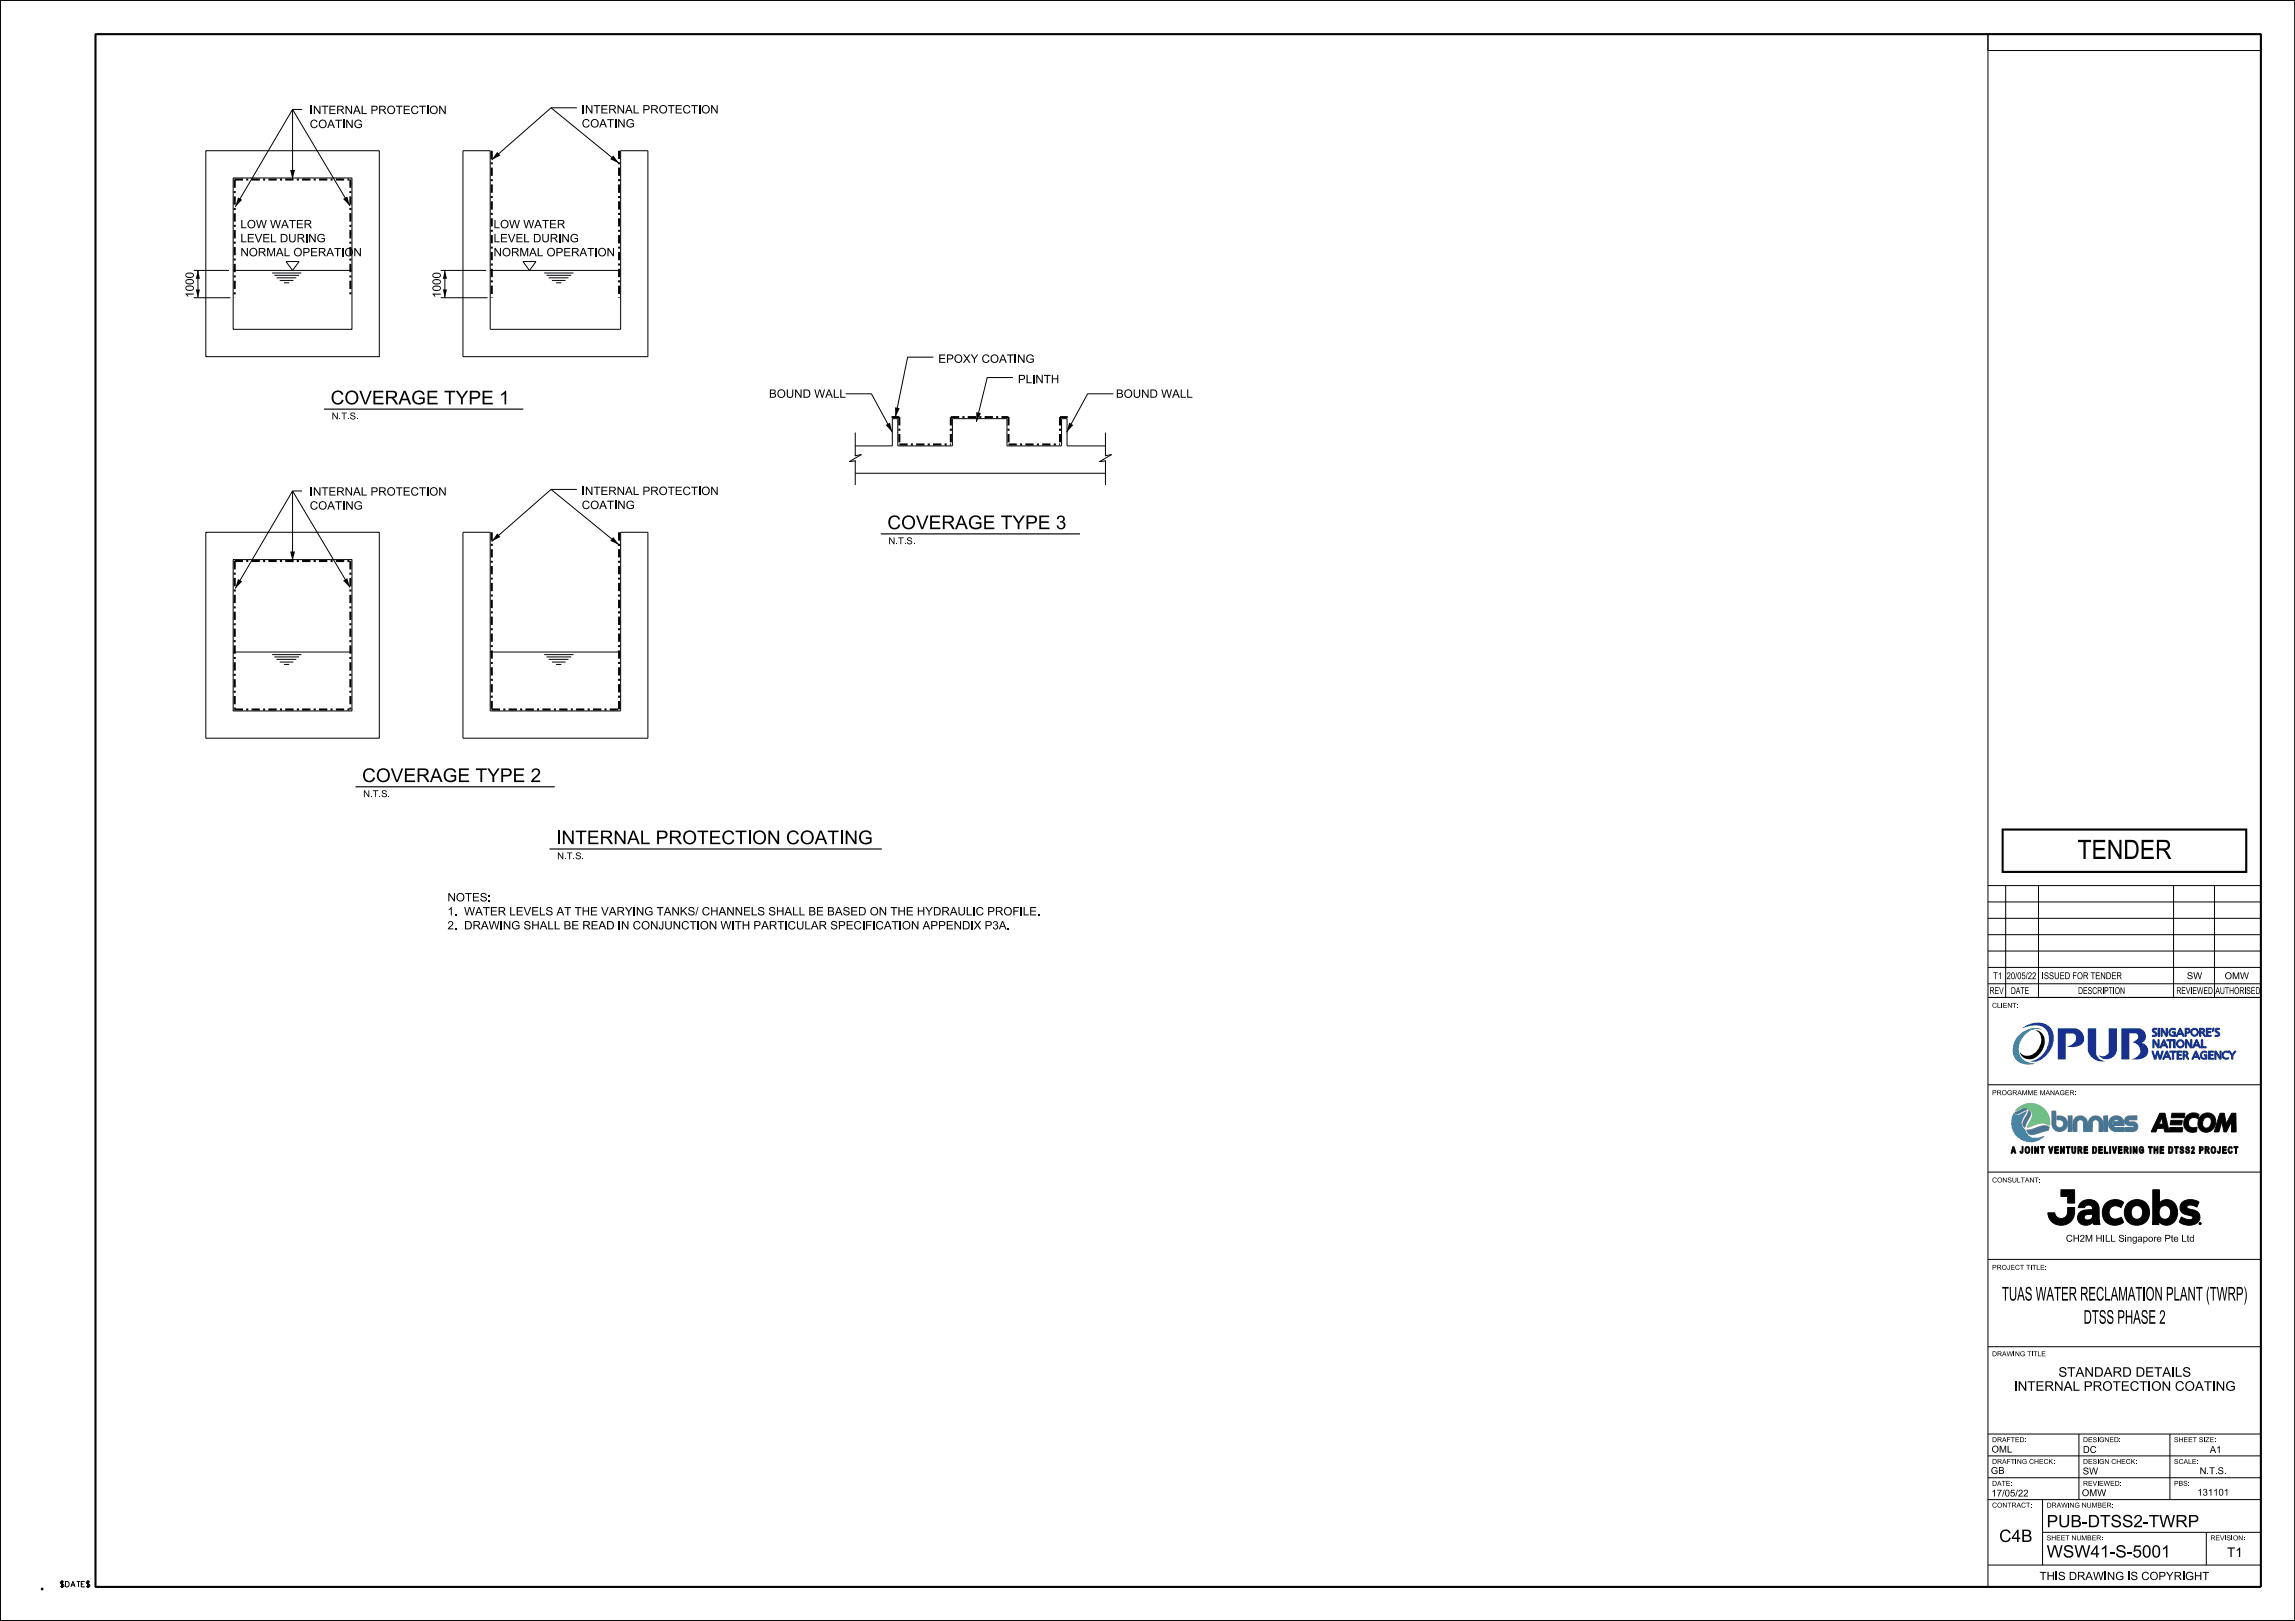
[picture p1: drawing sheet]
<svg xmlns="http://www.w3.org/2000/svg" width="841mm" height="594mm" viewBox="0 0 841 594" stroke-linecap="round" stroke-linejoin="round" font-family="sans-serif">
<defs><g id="words">
<text font-size="7" x="761.3" y="314.8">TENDER</text>
<g font-size="5">
<text x="121.2" y="148.2">COVERAGE TYPE 1</text>
<text x="325.2" y="193.9">COVERAGE TYPE 3</text>
<text x="132.7" y="286.6">COVERAGE TYPE 2</text>
<text x="203.8" y="309.4">INTERNAL PROTECTION COATING</text>
<text x="733.6" y="476.6">TUAS WATER RECLAMATION PLANT (TWRP)</text>
<text x="763.5" y="485.1">DTSS PHASE 2</text>
</g>
<g font-size="4.5">
<text x="750" y="559.6">PUB-DTSS2-TWRP</text>
<text x="732.6" y="565">C4B</text>
<text x="750" y="570.7">WSW41-S-5001</text>
</g>
<g font-size="3.5">
<text x="738" y="509.6">INTERNAL PROTECTION COATING</text>
<text x="754.3" y="504.5">STANDARD DETAILS</text>
<text x="816.1" y="570.6">T1</text>
</g>
<g font-size="3">
<text x="113.5" y="41.8">INTERNAL PROTECTION</text>
<text x="213.2" y="41.6">INTERNAL PROTECTION</text>
<text x="113.5" y="46.9">COATING</text>
<text x="213.2" y="46.7">COATING</text>
<text x="88.1" y="83.6">LOW WATER</text>
<text x="180.9" y="83.6">LOW WATER</text>
<text x="88.1" y="88.8">LEVEL DURING</text>
<text x="180.9" y="88.8">LEVEL DURING</text>
<text x="88.1" y="93.9">NORMAL OPERATION</text>
<text x="180.9" y="93.9">NORMAL OPERATION</text>
<text x="71" y="109.1" transform="rotate(-90 71 109.1)">1000</text>
<text x="161.5" y="109.2" transform="rotate(-90 161.5 109.2)">1000</text>
<text x="343.8" y="132.9">EPOXY COATING</text>
<text x="373" y="140.4">PLINTH</text>
<text x="281.8" y="145.8">BOUND WALL</text>
<text x="408.9" y="145.8">BOUND WALL</text>
<text x="113.5" y="181.6">INTERNAL PROTECTION</text>
<text x="213.2" y="181.4">INTERNAL PROTECTION</text>
<text x="113.5" y="186.7">COATING</text>
<text x="213.2" y="186.5">COATING</text>
<text x="164" y="335.4">1. WATER LEVELS AT THE VARYING TANKS/ CHANNELS SHALL BE BASED ON THE HYDRAULIC PROFILE.</text>
<text x="164" y="330.3">NOTES:</text>
<text x="164" y="340.6">2. DRAWING SHALL BE READ IN CONJUNCTION WITH PARTICULAR SPECIFICATION APPENDIX P3A.</text>
<text x="747.4" y="579">THIS DRAWING IS COPYRIGHT</text>
</g>
<g font-size="2.5">
<text x="121.5" y="153.7">N.T.S.</text>
<text x="325.6" y="199.4">N.T.S.</text>
<text x="133.1" y="292.1">N.T.S.</text>
<text x="204.2" y="314.9">N.T.S.</text>
<text x="730.4" y="358.8">T1</text>
<text x="735.3" y="358.8">20/05/22</text>
<text x="748.2" y="358.8">ISSUED FOR TENDER</text>
<text x="801.4" y="358.8">SW</text>
<text x="815.2" y="358.8">OMW</text>
<text x="729.1" y="364.3">REV</text>
<text x="736.9" y="364.3">DATE</text>
<text x="761.5" y="364.3">DESCRIPTION</text>
<text x="797.5" y="364.3">REVIEWED</text>
<text x="811.8" y="364.3">AUTHORISED</text>
<text x="757" y="455">CH2M HILL Singapore Pte Ltd</text>
<text x="729.8" y="532.3">OML</text>
<text x="763.3" y="532.4">DC</text>
<text x="809.8" y="532.4">A1</text>
<text x="729.5" y="540.1">GB</text>
<text x="763.2" y="540.3">SW</text>
<text x="806" y="540.2">N.T.S.</text>
<text x="729.8" y="548.4">17/05/22</text>
<text x="762.9" y="548.3">OMW</text>
<text x="805.2" y="548.1">131101</text>
</g>
<text font-size="2" x="22.1" y="581.5">$DATE$</text>
<g font-size="1.8">
<text x="730" y="369.3">CLIENT:</text>
<text x="730" y="401.3">PROGRAMME MANAGER:</text>
<text x="730" y="433.3">CONSULTANT:</text>
<text x="730" y="465.3">PROJECT TITLE:</text>
<text x="730" y="497">DRAWING TITLE</text>
<text x="730" y="528.5">DRAFTED:</text>
<text x="763.3" y="528.5">DESIGNED:</text>
<text x="796.7" y="528.5">SHEET SIZE:</text>
<text x="730" y="536.5">DRAFTING CHECK:</text>
<text x="763.3" y="536.5">DESIGN CHECK:</text>
<text x="796.7" y="536.5">SCALE:</text>
<text x="730" y="544.5">DATE:</text>
<text x="763.3" y="544.5">REVIEWED:</text>
<text x="796.7" y="544.5">PBS:</text>
<text x="730" y="552.5">CONTRACT:</text>
<text x="750" y="552.5">DRAWING NUMBER:</text>
<text x="750" y="564.5">SHEET NUMBER:</text>
<text x="810" y="564.5">REVISION:</text>
</g>
</g></defs>
<path d="M.1 593.6v.3h840.8v-593.8h-840.8v593.8" fill="none" stroke="#000" stroke-width=".37"/>
<g fill="#17308f">
<path d="M754.1 376.8h6.5a3.6 3.6 0 0 1 2.1 6l-2.6 .9-2.8-.3a3.2 3.2 0 0 0 3.3-3.9l-.9-.8h-2.7v9.5h-2.9z" fill-rule="evenodd"/>
<path d="M765.1 376.8h3v9.4a3.5 3.5 0 0 0 3.6 2.6 5.4 5.4 0 0 1-6.6-3.8z" fill-rule="evenodd"/>
<path d="M772.7 376.8h3.1v7.8a3.7 3.7 0 0 1-2.7 3.4 3.7 3.7 0 0 1-4-1.4 2.51 2.51 0 0 0 3.6-.8z" fill-rule="evenodd"/>
<path d="M777.4 376.8h6.6a2.87 2.87 0 0 1 2.3 2.4 2.87 2.87 0 0 1-1.5 3 2.98 2.98 0 0 1 2.4 3.2 2.98 2.98 0 0 1-2.9 2.7l-3.5 .1a3.3 3.3 0 0 0 3.2-4.3 3.2 3.2 0 0 0-2.7-1.9 2.5 2.5 0 0 0 2.2-2.5l-.8-.8h-2.4v9.5h-2.9z" fill-rule="evenodd"/>
</g>
<path d="M741 376.8a8.4 8.4 0 0 1 9.7-.9 7.4 7.4 0 0 1-.1 10 6 6 0 0 1-6.6 3l-.2-.1a8 8 0 0 0 6.1-11.3 6.9 6.9 0 0 0-8-1z" fill-rule="evenodd" fill="#0057b8"/>
<path d="M739.8 379.4a7.2 7.2 0 0 1 8.3-2.1l.2 .2a6.7 6.7 0 0 0-8.3 5.1 5.3 5.3 0 0 0 5.5 7.1h.4a6 6 0 0 1-8.2-3.6l.1-3a7.5 7.5 0 0 1 2-3.7z" fill-rule="evenodd" fill="#008c95"/>
<g fill="none" stroke="#17308f" stroke-width=".37">
<path d="M789.1 376.9h1.3l-.2 .4-.5-.1-.5 .4 1.2 1-.1 1-1.6 .2v-.4h1l.2-.4-1-.9a.87 .87 0 0 1 .2-1.2zM790.8 376.8h.6v3h-.6zM791.9 376.8h.5l1.4 2.1v-2.1h.4v3h-.5l-1.3-2.2-.1 2.2h-.4zM795.2 377.2l.3-.2a.9 .9 0 0 1 1-.4 .9 .9 0 0 1 .6 .8 1.16 1.16 0 0 0-1.7 .2 1.16 1.16 0 0 0 .5 1.7h.8v-.8h-.6v-.4h1.1v1.7h-1.4a1.55 1.55 0 0 1-.6-2.6zM798.8 376.8h.3l1.4 3h-.5l-.3-.7h-1.5l-.3 .7h-.5zM798.9 377.4l.6 1.2h-1.1zM800.7 376.8h1a.97 .97 0 0 1 .8 1.2 .97 .97 0 0 1-1.3 .6v1.2h-.5zM801.2 377.2l.8 .1 .1 .7-.9 .2zM806.1 376.8h.9a.87 .87 0 0 1 .9 .6 .87 .87 0 0 1-.4 1l.7 1.4h-.5l-.7-1.3h-.5v1.3h-.4zM806.5 377.2l.8 .1 .1 .6-.9 .2zM807 378.5h.1M808.5 376.8h1.8v.4h-1.3v.8h1.1v.4h-1.1v1h1.3v.4h-1.8z"/>
<path d="M810.9 376.8h.5M810.9 376.8h.5l-.4 1.2h-.4zM812.1 376.9h1.3l-.2 .4-.6-.1-.4 .4 1.1 1-.1 1-1.5 .2v-.4h.9l.3-.4-1.1-.9a.88 .88 0 0 1 .3-1.2zM788.6 385.2h.4l.7 2.2 .7-2.2h.5l.7 2.2 .7-2.2h.4l-.9 3h-.6l-.6-2.3-.6 2.3h-.5zM788.9 381h.5l1.4 2.1v-2.1h.4v3h-.5l-1.3-2.2-.1 2.2h-.4zM792.8 381h.3l1.4 3h-.5l-.3-.7h-1.5l-.3 .7h-.5zM792.9 381.7l.6 1.2h-1.1zM793.9 385.2h.3l1.3 3h-.4l-.3-.8h-1.5l-.3 .8h-.5zM794 385.8l.6 1.2h-1.1zM794.1 381h2.3v.4h-1v2.6h-.4v-2.6h-.9zM795.1 385.2h2.4v.4h-1v2.6h-.4v-2.6h-1zM796.6 381h.5v3h-.5z"/>
<path d="M797.7 385.2h1.8v.4h-1.2v.8h1v.4h-1v1h1.2v.4h-1.8zM800 385.2h.9a.87 .87 0 0 1 .9 .6 .87 .87 0 0 1-.4 1l.7 1.4h-.5l-.7-1.3h-.5v1.3h-.4zM800.4 385.6l.8 .1 .1 .5-.9 .3zM800.9 381h.5l1.3 2.1v-2.1h.5v3h-.5l-1.4-2.2v2.2h-.4zM802.7 383.1h.1M804.5 385.2h.4l1.3 3h-.5l-.3-.8h-1.5l-.3 .8h-.4zM804.7 385.8l.5 1.2h-1.1zM804.8 381h.3l1.3 3h-.4l-.3-.7h-1.5l-.3 .7h-.5zM804.9 381.7l.6 1.2h-1.1zM806.7 381h.5v2.6h1.2v.4h-1.7zM806.8 385.5l.3-.2a.89 .89 0 0 1 .9-.3 .89 .89 0 0 1 .7 .8 1.16 1.16 0 0 0-1.8 .2 1.16 1.16 0 0 0 .5 1.7h.9v-.7l-.6-.1v-.4h1v1.7h-1.3a1.55 1.55 0 0 1-.6-2.7zM809.3 385.2h1.8v.4h-1.2v.8h1.1v.4h-1.1v1h1.2v.4h-1.8z"/>
<path d="M811.6 385.2h.5l1.3 2.1 .1-2.1h.4v3h-.5l-1.3-2.2v2.2h-.5z"/>
<circle cx="804.2" cy="378.2" r="1.03"/>
<circle cx="804.2" cy="378.2" r="1.44"/>
<circle cx="799" cy="382.4" r="1.03"/>
<circle cx="799" cy="382.5" r="1.46"/>
</g>
<path d="M814.8 385.5a1.66 1.66 0 0 1 1.9-.1v.4a1.17 1.17 0 0 0-1.6 .1 1.17 1.17 0 0 0 0 1.6l.7 .2 .9-.2a.92 .92 0 0 1-.7 .8 .92 .92 0 0 1-1-.3 1.53 1.53 0 0 1-.2-2.5z" fill-rule="evenodd" fill="#17308f"/>
<path d="M814.8 385.5l.2-.2a.89 .89 0 0 1 1-.3 .89 .89 0 0 1 .6 .8 1.14 1.14 0 0 0-1.6 0 1.14 1.14 0 0 0 0 1.6 1.14 1.14 0 0 0 1.6 .1 .89 .89 0 0 1-.6 .8 .89 .89 0 0 1-1-.3 1.53 1.53 0 0 1-.2-2.5zM816.6 385.2h.5l.9 1.1 .9-1.1h.5l-1.2 1.6v1.4h-.4v-1.4zM816.6 385.2h.5" fill="none" stroke="#17308f" stroke-width=".37"/>
<g fill="#17308f">
<path d="M808.5 376.8h1.8v.4h-1.3v.8h1.1v.4h-1.1v1h1.3v.4h-1.8z" fill-rule="evenodd"/>
<path d="M791.9 376.8h.5l1.4 2.1v-2.1h.4v3h-.5l-1.3-2.2-.1 2.2h-.4z" fill-rule="evenodd"/>
<path d="M790.8 376.8h.6v3h-.6z" fill-rule="evenodd"/>
<path d="M788.9 377l1.5-.1-.2 .4-.5-.1-.5 .3 1.3 1.3-.5 1h-1.3v-.4h1l.2-.3v-.4l-1.1-.8z" fill-rule="evenodd"/>
<path d="M795.2 377.2a1.8 1.8 0 0 1 2-.2v.4a1.18 1.18 0 0 0-1.8 .2 1.18 1.18 0 0 0 .5 1.7h.8v-.8h-.6v-.4h1.1v1.7h-1.4a1.55 1.55 0 0 1-.6-2.6z" fill-rule="evenodd"/>
<path d="M798.8 376.8h.3l1.4 3h-.5l-.3-.7h-1.5l-.3 .7h-.5zM798.9 377.4l-.5 1.2h1.1z" fill-rule="evenodd"/>
<path d="M800.7 376.8h1a.98 .98 0 0 1 .9 1.2 .98 .98 0 0 1-1.4 .6v1.2h-.5zM801.2 377.2v1l.9-.2-.1-.7z" fill-rule="evenodd"/>
<path d="M802.8 378.2a1.45 1.45 0 0 0 2.9 0 1.45 1.45 0 0 0-2.9 0zM803.1 378.2a1.05 1.05 0 0 1 2.1 0 1.05 1.05 0 0 1-2.1 0z" fill-rule="evenodd"/>
<path d="M806.1 376.8h.9a.87 .87 0 0 1 .9 .6 .87 .87 0 0 1-.4 1l.7 1.4h-.5l-.7-1.3h-.5v1.3h-.4zM806.5 377.2v.9l.9-.2-.1-.6z" fill-rule="evenodd"/>
<path d="M810.9 376.8h.5l-.4 1.2h-.4z" fill-rule="evenodd"/>
<path d="M811.9 377l1.5-.1-.2 .4-.6-.1-.4 .3 1.2 1.3-.5 1h-1.2v-.4h.9l.3-.4-1.2-1.1z" fill-rule="evenodd"/>
<path d="M788.9 381h.5l1.4 2.1v-2.1h.4v3h-.5l-1.3-2.2-.1 2.2h-.4z" fill-rule="evenodd"/>
<path d="M797.5 382.4a1.5 1.5 0 0 0 3 0 1.5 1.5 0 0 0-3 0zM797.9 382.5a1.05 1.05 0 0 1 2.1 0 1.05 1.05 0 0 1-2.1 0z" fill-rule="evenodd"/>
<path d="M792.8 381h.3l1.4 3h-.5l-.3-.7h-1.5l-.3 .7h-.5zM792.9 381.7l-.5 1.2h1.1z" fill-rule="evenodd"/>
<path d="M804.8 381h.3l1.3 3h-.4l-.3-.7h-1.5l-.3 .7h-.5zM804.9 381.7l-.5 1.2h1.1z" fill-rule="evenodd"/>
<path d="M800.9 381h.5l1.3 2.1v-2.1h.5v3h-.5l-1.4-2.2v2.2h-.4z" fill-rule="evenodd"/>
<path d="M794.1 381h2.3v.4h-1v2.6h-.4v-2.6h-.9z" fill-rule="evenodd"/>
<path d="M796.6 381h.5v3h-.5z" fill-rule="evenodd"/>
<path d="M806.7 381h.5v2.6h1.2v.4h-1.7z" fill-rule="evenodd"/>
<path d="M793.9 385.2h.3l1.3 3h-.4l-.3-.8h-1.5l-.3 .8h-.5zM794 385.8l-.5 1.2h1.1z" fill-rule="evenodd"/>
<path d="M795.1 385.2h2.4v.4h-1v2.6h-.4v-2.6h-1z" fill-rule="evenodd"/>
<path d="M809.3 385.2h1.8v.4h-1.2v.8h1.1v.4h-1.1v1h1.2v.4h-1.8z" fill-rule="evenodd"/>
<path d="M811.6 385.2h.5l1.3 2.1 .1-2.1h.4v3h-.5l-1.3-2.2v2.2h-.5z" fill-rule="evenodd"/>
<path d="M806.8 385.5a1.66 1.66 0 0 1 1.9-.1v.4a1.19 1.19 0 0 0-1.7 .2 1.19 1.19 0 0 0 .2 1.7h1l.1-.7-.6-.1v-.4h1v1.7h-1.3a1.55 1.55 0 0 1-.6-2.7z" fill-rule="evenodd"/>
<path d="M797.7 385.2h1.8v.4h-1.2v.8h1v.4h-1v1h1.2v.4h-1.8z" fill-rule="evenodd"/>
<path d="M800 385.2h.9a.87 .87 0 0 1 .9 .6 .87 .87 0 0 1-.4 1l.7 1.4h-.5l-.7-1.3h-.5v1.3h-.4zM800.4 385.6v.9l.9-.3-.1-.5z" fill-rule="evenodd"/>
<path d="M804.5 385.2h.4l1.3 3h-.5l-.3-.8h-1.5l-.3 .8h-.4zM804.7 385.8l-.6 1.2h1.1z" fill-rule="evenodd"/>
<path d="M788.6 385.2h.4l.7 2.2 .7-2.2h.5l.7 2.2 .7-2.2h.4l-.9 3h-.6l-.6-2.3-.6 2.3h-.5z" fill-rule="evenodd"/>
<path d="M816.6 385.2h.5l.9 1.1 .9-1.1h.5l-1.2 1.6v1.4h-.4v-1.4z" fill-rule="evenodd"/>
</g>
<path d="M739 406.6l1.6-1.3 2.2-.8h2.6l2 .7 1.7 1.2 1.2 1.7 .8 2.1v2.1l-1.9-.7-1.2-.1-5.1 1.6 1.8-3.9a2.07 2.07 0 0 0-1.5-2.6l-.5-.7-1-.2-3.1 1.5z" fill-rule="evenodd" fill="#95c11f"/>
<g fill="none" stroke="#95c11f" stroke-width=".37">
<path d="M738.6 407.1h.1M739.5 406.7l-.9 .5M739.5 406.7h.1M739.6 406.6v.1M739.6 406.6h.1M740.9 406l-1.2 .6M740.9 405.9v.1M741 405.9l1.4-.1 .8 .8M742.8 404.5l-2.3 .9-1.9 1.7M742.8 404.5h.1M742.9 413.1h.1M743 413.1h.1"/>
<path d="M743.1 413.1h.1M743.2 406.6h.1M743.3 406.6v.1M743.3 406.7h.1M743.4 406.7l.5 .2M743.6 404.4h.1M743.6 404.4l-.7 .1M743.7 404.4h.1M743.7 404.4h.8M743.8 411.2h.1M743.8 411.2l-.9 1.9M743.9 411.1l-.1 .1"/>
<path d="M743.9 411v.1M743.9 406.9a1.94 1.94 0 0 1 .7 2.7M744.5 409.7l-.6 1.3M744.5 404.4h.1M744.6 404.4h.1M744.6 409.6h.1M744.6 409.6v.1M744.6 409.7h-.1M744.6 404.4l2.9 .8 2.2 1.9 1.2 2.5 .2 2.7M745.3 412.2l-2.2 .9M745.4 412.2h-.1M746 412l-.6 .2"/>
<path d="M746 412h.1M746.1 412h.1M746.2 411.9l-.1 .1M746.2 411.9h.1M746.3 411.9h-.1M746.3 411.9h.1M746.4 411.8h.1M746.4 411.8v.1M746.5 411.8h.1M746.6 411.8l1.8-.3 1.7 .4M750.1 411.9h.1M750.1 411.9l.8 .3"/>
<path d="M750.9 412.2h.1M750.9 412.2l.1 .1M751 412.3h.1"/>
</g>
<path d="M738.4 407.7l3-1.4 1-.1a.35 .35 0 0 1 .3 .4 .35 .35 0 0 1-.5 .2l-3.1 1.5-.6-.1z" fill-rule="evenodd" fill="#497593"/>
<g fill="none" stroke="#497593" stroke-width=".37">
<path d="M738.4 407.7h.1M738.4 407.7a.46 .46 0 0 0 .1 .5 .46 .46 0 0 0 .5 .1M738.5 407.6l-.1 .1M738.5 407.6h.1M738.9 407.5l-.3 .1M739 407.5h-.1M739 407.5h.1M739 408.3h.1M739.5 408.1l-.4 .2M739.5 408.1h.1M739.6 408.1h-.1M739.6 408.1h.1"/>
<path d="M740.1 407l-1.1 .5M740.1 406.9v.1M740.2 406.9h-.1M740.2 406.9h.1M740.4 406.8l-.1 .1M740.4 407.7h.1M740.4 407.7l-.8 .4M740.4 406.7h.1M740.6 406.7h-.2M740.6 406.6v.1M740.7 407.5l-.3 .2M740.7 407.5h.1"/>
<path d="M742 406.1l-1.4 .5M742 406.1h.1M742.1 406.1h.1M742.2 406.1h.1M742.3 406.1l.4 .6M742.7 406.7l-2 .8M742.7 406.7h.1"/>
</g>
<path d="M743.3 407.2l.1-.1a1.47 1.47 0 0 1 .2 2.4l-1.1 2-.4 1.6-.3-.1-.5-.9v-.8z" fill-rule="evenodd" fill="#497593"/>
<g fill="none" stroke="#497593" stroke-width=".37">
<path d="M741.9 410.1l-.6 1.9 .2 .7 .5 .4M742 410l-.1 .1M742 413.1h.1M742.1 413v.1M742.1 413h.1M742.2 412.6l-.1 .4M742.2 412.6h.1M742.2 412.5v.1M742.2 412.4v.1M742.2 412.5h.1M742.2 412.4h.1M742.2 412.3v.1"/>
<path d="M742.5 411.6l-.3 .7M742.5 411.6h.1M742.5 409.1l-.5 .9M742.5 411.5v.1M742.5 411.5h.1M742.6 409l-.1 .1M742.6 408.9v.1M742.6 408.9h.1M743 410.6h.1M743 410.6l-.4 .9M743.1 410.6h-.1M743.1 408h.1"/>
<path d="M743.1 408v.1M743.1 408.1l-.5 .8M743.1 410.5v.1M743.1 407.9h.1M743.1 410.4v.1M743.1 407.8v.1M743.2 410.4h-.1M743.3 410.1v.1M743.3 410.2l-.1 .2M743.3 410.1h.1M743.3 407.2h.1M743.3 407.2l-.2 .6"/>
<path d="M743.3 410v.1M743.3 410h.1M743.4 407.1l.1 .1M743.4 409.9v.1M743.4 407.1l-.1 .1M743.4 409.8v.1M743.4 409.8h.1M743.4 409.9h.1M743.5 407.2l.4 .2M743.5 409.7v.1M743.5 409.7h.1M743.9 407.4l.2 1"/>
<path d="M744.1 408.5h.1M744.1 408.5l-.6 1.2M744.1 408.4v.1M744.1 408.4h.1"/>
</g>
<path d="M751.9 407.1l1.4 .1 .1 4.9 .5 .8 .7 .3a1.46 1.46 0 0 0 1.6-1.6 1.46 1.46 0 0 0-1.8-1.3h-.7l.1-1.4h.5a2.89 2.89 0 0 1 3.3 2.4 2.89 2.89 0 0 1-2.4 3.3 2.89 2.89 0 0 1-3.3-2.4z" fill-rule="evenodd" fill="#497593"/>
<g fill="none" stroke="#497593" stroke-width=".37">
<path d="M751.9 407.2l.2 5.5M751.9 407.1v.1M751.9 407.1l1.4 .1 .1 4.8M752.1 412.7h.1M752.1 412.7v.1M752.1 412.8h.1M752.1 412.8l.5 .9a2.94 2.94 0 0 0 2.7 .9M753.4 412.1l.3 .7M753.4 412v.1M753.7 412.8h.1M755.3 414.6h.1M757.4 412.8v.1a2.82 2.82 0 0 1-2 1.7"/>
<path d="M757.4 412.8h.1M757.5 412.7h.1M757.5 412.7l-.1 .1M757.5 412.6v.1M757.5 412.6h.1M757.6 412.5v.1M757.6 412.5v-.6a2.85 2.85 0 0 0-3.3-3h-.5l-.1 1.4h.7a1.46 1.46 0 0 1 1.8 1.8 1.46 1.46 0 0 1-2.4 .7M757.6 412.6h-.1"/>
</g>
<path d="M738 408a1.35 1.35 0 0 0 2.3 .4l2.3-1.1-1.6 2.9a2.97 2.97 0 0 0 1.1 3.9l.4 1a4.2 4.2 0 0 0 4.9 1.7l1.6-.4-2.4 1.6-2 .4-1.3-.1a7 7 0 0 1-5.3-10.3z" fill-rule="evenodd" fill="#3abad9"/>
<g fill="none" stroke="#3abad9" stroke-width=".37">
<path d="M737.6 408.9v.1M737.6 409l-.4 3.2 .4 1.7M737.6 413.9h.1M737.6 413.9l.6 1.2 1.1 1.3a6.7 6.7 0 0 0 4.3 2M738 408l-.4 .9M738 408h.1M741.4 409.4l-.4 .8a2.71 2.71 0 0 0 1.1 3.7M741.4 409.4h.1M741.9 408.7l-.5 .7M741.9 408.7h.1M741.9 408.6v.1M741.9 408.6h.1"/>
<path d="M741.9 408.5v.1M741.9 408.5h.1M742.1 413.9h.1M742.1 413.9l.1 .7M742.2 414.6h.1M742.3 414.7l.2 .4a3.6 3.6 0 0 0 3.8 1.9M742.3 414.7h.1M742.3 414.6v.1M742.3 407.9h.1M742.3 407.9l-.3 .6M742.4 407.3l-1.8 .9a1.55 1.55 0 0 1-2.6-.2M742.4 407.3h.1"/>
<path d="M742.5 407.3h-.1M742.5 407.3h.1M742.6 407.3h.1M742.6 407.3l-.3 .6M743.6 418.4h.1M744.7 418.4h.1M744.7 418.4h-1M746.3 417h.1M746.5 418l-1.8 .4M746.5 418h.1M746.6 417.9h.1M746.6 417.9v.1"/>
<path d="M746.7 417h-.3M746.8 417h-.1M747.4 416.8l-.6 .2M747.5 416.8h.1M747.6 416.8h-.1M747.6 416.8h.1M747.7 416.8h-.1M747.7 416.8h.1M747.8 416.7h.1M747.8 416.7l-.1 .1M748 416.7h.1M748 416.7h-.1"/>
<path d="M748.3 416.6h.1M748.3 416.6l-.3 .1M748.5 416.6h-.1M748.5 416.6h.1M748.6 416.5l-.1 .1M748.6 416.5h.1M749 416.4h.1M749 416.4l-.4 .1M749 416.4l-2.3 1.5"/>
</g>
<path d="M773.6 409.6l1.1-.6 1-.1a2.86 2.86 0 0 1 2.7 3.1v.5h-3.9v-1.5h2.3l-.1-.1a1.45 1.45 0 0 0-2.5 .3 1.45 1.45 0 0 0 1.5 2h2.7v1.4h-3.5a2.89 2.89 0 0 1-1.3-5z" fill-rule="evenodd" fill="#497593"/>
<path d="M773 410.3l-.3 1.6a3.3 3.3 0 0 0 4.2 2.7h1.5v-1.4h-1.5a2.21 2.21 0 0 1-2.7-.9l-.1-.2M773 410.3h.1M773 410.3l.1-.1a2.88 2.88 0 0 1 3.4-1.2 2.88 2.88 0 0 1 1.9 3v.5h-3.9v-1.5h2.3M774.1 411.7v.3M774.1 411.7h.1M774.1 412v.1M776.7 411v-.1a1.45 1.45 0 0 0-1.6-.5 1.45 1.45 0 0 0-1 1.3M776.7 411h.1" fill="none" stroke="#497593" stroke-width=".37"/>
<path d="M757.9 408.9h1.4v5.7h-1.4z" fill-rule="evenodd" fill="#497593"/>
<path d="M757.9 408.9h1.4v5.7h-1.4z" fill="none" stroke="#497593" stroke-width=".37"/>
<path d="M760.5 409.6l1-.6 .9-.1 .8 .1 1 .7 .7 1.3 .1 3.6h-1.4v-1.6a2.12 2.12 0 0 0-.9-2.6 1.45 1.45 0 0 0-1.4 .5 1.45 1.45 0 0 0-.2 1.5v2.2h-.7a.64 .64 0 0 1-.8-.2 .64 .64 0 0 1 .1-.8v-2.6z" fill-rule="evenodd" fill="#497593"/>
<path d="M759.7 414.6h.1M763.1 409h.1M763.1 409h-1.6l-1.4 1.2-.4 1.2v3.2M763.2 409v.1M763.2 409.1h.2M763.4 409.1h.1M763.4 409.1l1 .9 .5 .8M764.9 410.9h.1M764.9 410.9l.1 3.7h-1.4v-1.6a2.12 2.12 0 0 0-.9-2.6 1.45 1.45 0 0 0-1.4 .5 1.45 1.45 0 0 0-.2 1.5v2.2h-1.4" fill="none" stroke="#497593" stroke-width=".37"/>
<path d="M766 409.7l1.1-.7 1-.1 .9 .2 1 .8 .6 1.5v3.2h-1.4l-.2-3.7a1.32 1.32 0 0 0-1.7-.4 1.32 1.32 0 0 0-.6 1.7v2.4h-1.4v-3.5z" fill-rule="evenodd" fill="#497593"/>
<path d="M765.3 411.1v.1M765.3 411.2v3.4M765.3 414.6h.1M765.3 411.1l.6-1.2 1.2-.9 1.3-.1 1 .5 1.1 1.5 .1 3.7h-1.4l-.2-3.7a1.26 1.26 0 0 0-1.2-.6 1.26 1.26 0 0 0-1 .9M766.8 411.2l-.1 3.4h-1.3M766.8 411.2h.1" fill="none" stroke="#497593" stroke-width=".37"/>
<path d="M770.9 408.9h1.4v5.7h-1.4z" fill-rule="evenodd" fill="#497593"/>
<path d="M770.9 408.9h.1M770.9 408.9h1.4v5.7h-1.4z" fill="none" stroke="#497593" stroke-width=".37"/>
<path d="M779.1 409.4l1.1-.5h2.9v1.4h-2.9l-.2 .4 .2 .3 2.1 .2 .8 .7 .3 .6a2 2 0 0 1-2.8 2.1h-1.8v-1.4l3.1-.1a.35 .35 0 0 0 0-.4 .35 .35 0 0 0-.4-.2h-.6a1.86 1.86 0 0 1-2.1-.8 1.86 1.86 0 0 1 .3-2.3z" fill-rule="evenodd" fill="#497593"/>
<g fill="none" stroke="#497593" stroke-width=".37">
<path d="M778.8 414.6h.1M780 410.6v.2M780 410.8v.1M780 410.5v.1M780 410.9l.2 .1M780.1 410.4l-.1 .1M780.1 410.4h.1M780.2 408.9a1.87 1.87 0 0 0-1.6 2.3 1.87 1.87 0 0 0 2.5 1.3l.9 .3M780.2 408.9h.1M780.2 408.9h2.9v1.4l-3 .1M780.2 411h.1M780.3 411l1.5 .1"/>
<path d="M781.8 411.1h.1M781.9 411.1h.1M782 412.8h.1M782 412.8l-.3 .4h-2.9v1.4M782 411.1h.1M782 411.1l1.1 .7M783.1 411.8v.1M783.1 411.8h.1M783.1 411.9h.1M783.1 411.9l.3 .6a2 2 0 0 1-2.8 2.1h-1.8"/>
</g>
<path d="M742.7 414l1.9-.1 3.5-1.3h1.7a.92 .92 0 0 1 1.1 .6 .92 .92 0 0 1-.5 1.1l-5.1 1.4a1.88 1.88 0 0 1-2.6-1.7z" fill-rule="evenodd" fill="#497593"/>
<g fill="none" stroke="#497593" stroke-width=".37">
<path d="M744.5 413.9l-1.8 .3a2.3 2.3 0 0 0 3.5 1.3l3.1-1M744.5 413.9h.1M745.7 413.5h.1M745.7 413.5l-1.1 .4M745.8 413.4h.1M745.8 413.4l-.1 .1M746.8 413.1l-1 .3M746.8 413.1h.1M746.9 413v.1M746.9 413h.1M747 413h-.1M747 413h.1"/>
<path d="M747.7 412.7h.1M747.7 412.7l-.7 .3M747.8 412.7h.1M747.9 412.7l1.6-.2 1.4 .6M749.3 414.5h.1M749.4 414.5h.1M749.4 414.4h.1M749.4 414.4v.1M749.9 414.4h-.4M749.9 414.4h.1M750.4 414.3h.1M750.4 414.3l-.4 .1"/>
<path d="M750.5 414.3h.1M750.9 413.3l-.4 1M750.9 413.3h.1M750.9 413.1v.1M750.9 413.1h.1"/>
</g>
<g fill="#000">
<path d="M182.2 55.7l1.2 1.3-3.2 1.6zM224.7 57l2.2 2.9-3.3-1.6zM87.2 72.3l1.5 .9-2.5 2.6zM106.3 62.3h1.8l-.9 3.5zM125.7 72.9l1.5-.9 1.1 3.5zM72.5 99.1l.8 3.1h-1.5zM71.8 106.1h1.5l-.8 3zM163 99.1l.8 3.1h-1.5zM162.3 106.1h1.5l-.8 3zM324.6 155.7l1.5-.8 .9 3.5zM328 149.3l1.7 .3-1.6 3.3zM357.8 151l1.6 .4-1.6 3.2z"/>
<path d="M391.8 154.9l1.5 .8-2.4 2.7zM182.2 195.5l1.2 1.3-3.2 1.6zM224.7 196.8l2.2 2.9-3.3-1.6zM87.2 212.2l1.5 .9-2.5 2.5zM106.3 202.1h1.8l-.9 3.5zM125.7 212.8l1.5-.9 1.1 3.4z"/>
<path d="M313.3 168.7h.3v.3h-.3z" fill-rule="evenodd"/>
<path d="M313.3 166.8h.3v.3h-.3z" fill-rule="evenodd"/>
<path d="M404.9 168.7h.4v.3h-.4z" fill-rule="evenodd"/>
<path d="M404.9 166.8h.4v.3h-.4z" fill-rule="evenodd"/>
<path d="M733.5 303.6l.7 .8v14.7h88.5v-14.7h-88.5l-.7-.8h90v16.3h-90z" fill-rule="evenodd"/>
<path d="M745.6 377.5a4.2 4.2 0 0 1 3.2 6.4 5.5 5.5 0 0 1-6.8 3.9l-1.2-1-.7-1.4a3.8 3.8 0 0 0 6.4-.5 4.8 4.8 0 0 0 0-7z" fill-rule="evenodd"/>
<path d="M791.5 407.9l-3.2 6.9h1.7l.5-1.3 2.5-.1v.5a.64 .64 0 0 0 .1 .6 .64 .64 0 0 0 .6 .3h5.9l.3-1.6h-4.8l-.2 1.4-1.6-6.7zM792.1 409.7l.6 2.2h-1.5z" fill-rule="evenodd"/>
<path d="M795.5 410.6h4.2l-.2 1.5-4.2 .1z" fill-rule="evenodd"/>
<path d="M795.9 407.9h4.8l-.2 1.6-4.8 .1z" fill-rule="evenodd"/>
<path d="M801.2 409.1a3.5 3.5 0 0 1 4.6-.7l-.4 1.6a2.03 2.03 0 0 0-2.8-.2 2.03 2.03 0 0 0-.2 2.8 2.03 2.03 0 0 0 2.7 .4l-.2 1.7-.7 .2a3.4 3.4 0 0 1-3.7-1.8 3.4 3.4 0 0 1 .7-4z" fill-rule="evenodd"/>
<path d="M806.6 408.8a3.3 3.3 0 0 0-1 4.1 3.3 3.3 0 0 0 3.9 1.8l1.5-1.1a3.3 3.3 0 0 0 .7-4 3.3 3.3 0 0 0-3.7-1.6zM807.8 409.9a1.54 1.54 0 0 1 2.1-.2 1.54 1.54 0 0 1 .3 2.1 1.62 1.62 0 0 1-2.1 1.5 1.62 1.62 0 0 1-.8-2.5z" fill-rule="evenodd"/>
<path d="M813.5 407.9h1.6l.7 3.8 2-3.8h1.5l.1 6.9h-1.7l.1-3.9-2 3.9h-.6a1.17 1.17 0 0 1-.5-1.5l-.5-2.4-1.1 3.9h-1.7z" fill-rule="evenodd"/>
<path d="M737.6 420.2l-.7 2.4h.4l.1-.5h.8l.2 .5h.4l-.8-2.4zM737.8 420.8l.1 .3a.34 .34 0 0 1 .2 .5 .34 .34 0 0 1-.5 0z" fill-rule="evenodd"/>
<path d="M741 420.2h.4l-.1 .9a.97 .97 0 0 1-.8 1.6l-.1-.1a.37 .37 0 0 1-.3-.5 .37 .37 0 0 1 .4-.3l.1 .4h.3z" fill-rule="evenodd"/>
<path d="M742.3 420.4a1.36 1.36 0 0 0 1 2.2 1.27 1.27 0 0 0 .6-1.5 1.27 1.27 0 0 0-1.4-.9zM742.7 420.6h.4l.3 .5-.3 1.1-.6-.4z" fill-rule="evenodd"/>
<path d="M745.6 420.2h.3l.8 1.6v-1.6h.3v2.5l-.3-.1-.8-1.6v1.7h-.3z" fill-rule="evenodd"/>
<path d="M747.7 420.2h1.5v.4h-.6v2.1h-.4v-2.1h-.5z" fill-rule="evenodd"/>
<path d="M750.7 420.2h.4l.5 1.8 .4-1.8h.4l-.7 2.4-.4 .1z" fill-rule="evenodd"/>
<path d="M752.9 420.2h1.4v.4h-1v.5h.9v.4h-.9v.7h1v.5h-1.4z" fill-rule="evenodd"/>
<path d="M755 420.2h.4l.7 1.6v-1.6h.4v2.5l-.4-.1-.7-1.6v1.7h-.4z" fill-rule="evenodd"/>
<path d="M757.1 420.2h1.5v.4h-.6v2.1h-.3v-2.1h-.6z" fill-rule="evenodd"/>
<path d="M759.2 420.2h.4v1.5a.41 .41 0 0 0 .4 .6 .41 .41 0 0 0 .3-.7v-1.4h.4v.9a.99 .99 0 0 1-.1 1.1 .99 .99 0 0 1-1.1 .4l-.3-.6z" fill-rule="evenodd"/>
<path d="M761.4 420.2h.5a.74 .74 0 0 1 1 .4 .74 .74 0 0 1-.4 .9l.6 1.1-.5 .1-.5-1-.3-.1v1.1h-.4zM761.8 420.6v.6l.7-.1-.1-.5z" fill-rule="evenodd"/>
<path d="M763.7 420.2h1.3v.4h-1v.5h1v.4h-1v.7h1.1v.5h-1.4z" fill-rule="evenodd"/>
<path d="M766.8 420.2v2.5l1.2-.2 .3-.7a1.13 1.13 0 0 0-1-1.6zM767.2 420.5l.2 .1a.89 .89 0 0 1 .6 .8 .89 .89 0 0 1-.6 .8h-.2z" fill-rule="evenodd"/>
<path d="M769.1 420.2h1.3v.4h-1v.5h1v.4h-1v.7h1.1v.5h-1.4z" fill-rule="evenodd"/>
<path d="M771.1 420.2h.4v2h.9v.5h-1.3z" fill-rule="evenodd"/>
<path d="M774 420.2h.4l.5 1.8 .4-1.8h.4l-.6 2.4-.4 .1z" fill-rule="evenodd"/>
<path d="M776.3 420.2h1.3v.4h-1v.5h1v.4h-1v.7h1.1v.5h-1.4z" fill-rule="evenodd"/>
<path d="M778.4 420.2h.4a.74 .74 0 0 1 1 .4 .74 .74 0 0 1-.4 .9l.6 1.1-.4 .1-.5-1-.4-.1v1.1h-.3zM778.7 420.6v.6l.7-.1v-.5z" fill-rule="evenodd"/>
<path d="M781.7 420.2h.3l.8 1.6v-1.6h.3v2.5l-.3-.1-.8-1.6v1.7h-.3z" fill-rule="evenodd"/>
<path d="M784.2 420.3l.8-.2a.42 .42 0 0 1 .5 .3 .42 .42 0 0 1-.3 .5l-.2-.3h-.5l-.2 1.2a.48 .48 0 0 0 .5 .4 .48 .48 0 0 0 .4-.5h-.4v-.4h.8v1a1.07 1.07 0 0 1-1.5 .1 1.07 1.07 0 0 1-.2-1.4z" fill-rule="evenodd"/>
<path d="M787.3 420.2h1.4v.4h-.5v2.1h-.4v-2.1h-.5z" fill-rule="evenodd"/>
<path d="M789.3 420.2h.4v.9h.7v-.9h.4v2.5h-.4v-1.1h-.7v1.1h-.4z" fill-rule="evenodd"/>
<path d="M791.5 420.2h1.4v.4h-1v.5h.9v.4h-.9v.7h1v.5h-1.4z" fill-rule="evenodd"/>
<path d="M794.7 420.2v2.5l1.2-.2 .3-.7a1.11 1.11 0 0 0 0-1.2 1.11 1.11 0 0 0-1.1-.4zM795.1 420.5l.2 .1a.9 .9 0 0 1 .6 .8 .9 .9 0 0 1-.6 .8h-.2z" fill-rule="evenodd"/>
<path d="M796.8 420.2h1.5v.4h-.6v2.1h-.4v-2.1h-.5z" fill-rule="evenodd"/>
<path d="M799 420.3l.9-.1a.35 .35 0 0 1 .4 .4 .35 .35 0 0 1-.4 .3l-.1-.3a.33 .33 0 0 0-.5 0 .33 .33 0 0 0-.1 .4 .33 .33 0 0 0 .5 .1 .77 .77 0 0 1 .7 .8 .77 .77 0 0 1-.8 .7 .77 .77 0 0 1-.7-.8h.2l.3 .4 .5-.3-.9-.7z" fill-rule="evenodd"/>
<path d="M801.1 420.3l1-.1a.32 .32 0 0 1 .3 .4 .32 .32 0 0 1-.5 .3v-.3a.35 .35 0 0 0-.5 0 .35 .35 0 0 0 0 .5 .35 .35 0 0 0 .5 0 .77 .77 0 0 1 .6 .9 .77 .77 0 0 1-.9 .7 .77 .77 0 0 1-.6-.9l.5 .4 .5-.2-1-.8z" fill-rule="evenodd"/>
<path d="M803.2 420.3l.3-.1a1.08 1.08 0 0 1 .7 .9 1.08 1.08 0 0 1-.7 1.1h.7v.5h-1.3l.9-2-.3-.2-.2 .4a.32 .32 0 0 1-.4-.3 .32 .32 0 0 1 .3-.3z" fill-rule="evenodd"/>
<path d="M806 420.2v2.5h.3v-1a.8 .8 0 0 0 1.1-.7 .8 .8 0 0 0-1-.8zM806.3 420.6l.6 .1v.5l-.6 .1z" fill-rule="evenodd"/>
<path d="M808 420.2h.5a.76 .76 0 0 1 1 .3 .76 .76 0 0 1-.3 1l.5 1.1-.5 .1-.5-1-.3-.1v1.1h-.4zM808.4 420.6v.6l.7-.1v-.5z" fill-rule="evenodd"/>
<path d="M810.5 420.4a1.35 1.35 0 0 0-.2 1.4 1.35 1.35 0 0 0 1.1 .8 1.33 1.33 0 0 0 .7-1.5 1.33 1.33 0 0 0-1.3-1zM810.9 420.6h.5l.2 .6-.4 1-.6-.4z" fill-rule="evenodd"/>
<path d="M813.3 420.2h.4l-.1 .9a.97 .97 0 0 1-.8 1.6l-.1-.1a.37 .37 0 0 1-.2-.5 .37 .37 0 0 1 .3-.3l.2 .4h.3z" fill-rule="evenodd"/>
<path d="M814.5 420.2h1.3v.4h-1v.5h1v.4h-1v.7h1.1v.5h-1.4z" fill-rule="evenodd"/>
<path d="M816.8 420.4l.7-.3 .6 .7-.4 .2-.2-.4a.56 .56 0 0 0-.7 .2 .56 .56 0 0 0 .1 .7l.1 .6a.4 .4 0 0 0 .5 .1 .4 .4 0 0 0 .2-.4h.1a.72 .72 0 0 1-.6 1 .72 .72 0 0 1-.7-1z" fill-rule="evenodd"/>
<path d="M818.6 420.2h1.5v.4h-.6v2.1h-.3v-2.1h-.6z" fill-rule="evenodd"/>
<path d="M750.4 444.4h2.6a2.37 2.37 0 0 0 2.5 2.1 2.37 2.37 0 0 0 2.2-2.5v-1.5h2.5a5.2 5.2 0 0 1-4 6.4 4.7 4.7 0 0 1-5.8-4.5z" fill-rule="evenodd"/>
<path d="M755.2 436h5v4.9h-2.5v-2.5h-2.5z" fill-rule="evenodd"/>
<path d="M762.6 440.6l-.7 .9-.3 1h2.3a1.54 1.54 0 0 1 1.8-.9 1.54 1.54 0 0 1 1.1 1.7 6 6 0 0 0-4.9 1.2 2.91 2.91 0 0 0 .1 3.6 2.91 2.91 0 0 0 3.6 .7l1.5-1 .2 .9h2.2l-.3-2.8a7.3 7.3 0 0 0-.5-4.9 4.3 4.3 0 0 0-6.1-.4zM763.9 445.5a3.3 3.3 0 0 1 2.9-.5 1.74 1.74 0 0 1-.9 1.9 1.74 1.74 0 0 1-2.1-.5z" fill-rule="evenodd"/>
<path d="M771.9 440.7a5.1 5.1 0 0 1 6.3-.1l-1 1.9a2.52 2.52 0 0 0-4.1 .6 2.52 2.52 0 0 0 2 3.6l2.2-.7 .9 1.9a4.8 4.8 0 0 1-6.8-.4 4.8 4.8 0 0 1 .5-6.8z" fill-rule="evenodd"/>
<path d="M780.1 440.7a4.7 4.7 0 0 0 1.1 7.9 4.7 4.7 0 0 0 6.6-4.6 4.7 4.7 0 0 0-7.1-3.8zM781.7 442.3a2.27 2.27 0 0 1 2.9 .1 2.27 2.27 0 0 1 .5 2.7 2.1 2.1 0 0 1-2.5 1.6 2.1 2.1 0 0 1-1.6-2.4l.2-1.2z" fill-rule="evenodd"/>
<path d="M788.9 436l-.1 12.7h2.3v-1.1a3.8 3.8 0 0 0 4.2 1.1 3.8 3.8 0 0 0 2.6-3.5 4.3 4.3 0 0 0-5-5.5l-1.6 1.2v-4.9zM791.8 442.4a2.2 2.2 0 0 1 2.7-.3 2.2 2.2 0 0 1 .9 2.6 2.17 2.17 0 0 1-2.6 2 2.17 2.17 0 0 1-1.6-2.9z" fill-rule="evenodd"/>
<path d="M799.5 440.7a5.2 5.2 0 0 1 6.3-.2l-.8 1.8a2.7 2.7 0 0 0-3.6-.2v.5l.5 .3 1.5 .4a2.79 2.79 0 0 1 2.8 2.8 2.79 2.79 0 0 1-2.9 2.8 6 6 0 0 1-4.7-1.1l.8-1.9a3.3 3.3 0 0 0 4.2 .5l-.2-.7-1.9-.5a2.67 2.67 0 0 1-2.4-1.6 2.67 2.67 0 0 1 .4-2.9z" fill-rule="evenodd"/>
<path d="M806.1 448.2l.3 .3h-.3z" fill-rule="evenodd"/>
<path d="M805.9 448.4a.35 .35 0 0 1 .7 0 .35 .35 0 0 1-.7 0zM805.9 448.4a.3 .3 0 0 0 .6 0 .3 .3 0 0 0-.6 0z" fill-rule="evenodd"/>
<circle cx="15.4" cy="582.3" r=".5"/>
</g>
<g fill="none" stroke="#000" stroke-width=".76" stroke-linecap="butt">
<path d="M35 12.5h793.5v569h-793.5zM180.2 55.2v3.1M180.2 59.5v.7M226.9 55.2v3.1M226.9 59.5v.7M86 70v.8M86 72v3M86 76.2v.8M86 78.1v3.1M89 65.8h-3v3M90.2 65.8h.8M92.2 65.8h3"/>
<path d="M96.4 65.8h.8M98.4 65.8h3M102.6 65.8h.8M104.5 65.8h3.1M108.8 65.8h.7M110.7 65.8h3.1M114.9 65.8h.8M116.9 65.8h3M121.1 65.8h.8M123.1 65.8h3M127.3 65.8h.8M128.4 65.8v3"/>
<path d="M128.4 70v.8M128.4 72v3M128.4 76.2v.8M128.4 78.1v3.1M180.2 61.4v3M180.2 65.6v.8M180.2 67.6v3.1M180.2 71.8v.8M180.2 73.8v3M180.2 78v.8M180.2 80v3M226.9 61.4v3"/>
<path d="M226.9 65.6v.8M226.9 67.6v3.1M226.9 71.8v.8M226.9 73.8v3M226.9 78v.8M226.9 80v3M86 82.4v.7M86 84.3v3.1M86 88.5v.8M86 90.5v3M86 94.7v.8M86 96.7v3"/>
<path d="M128.4 82.4v.7M128.4 84.3v3.1M128.4 88.5v.8M128.4 90.5v3M128.4 94.7v.8M128.4 96.7v3M180.2 84.2v.7M180.2 90.4v.7M180.2 92.3v3M180.2 96.5v.8M180.2 98.5v3.1M226.9 84.2v.7"/>
<path d="M226.9 86.1v3.1M226.9 90.4v.7M226.9 92.3v3M226.9 96.5v.8M226.9 98.5v3.1M86 100.9v.8M86 102.9v3M86 107.1v.8M86 109v.1M128.4 100.9v.8M128.4 102.9v3M128.4 107.1v.8"/>
<path d="M180.2 102.7v.8M180.2 104.7v3M180.2 108.9v.2M226.9 102.7v.8M226.9 104.7v3M226.9 108.9v.2M326.7 152.9h2.9v3M329.6 157.1v.8M329.6 159v3.1M348.4 157.1v.8M348.4 159v3.1M351.5 152.9h-3.1v3"/>
<path d="M352.7 152.9h.7M354.6 152.9h3.1M358.8 152.9h.8M360.8 152.9h3.1M365.1 152.9h.7M367 152.9h2.6v3M369.6 157.1v.8M369.6 159v3.1M388.4 157.1v.8M388.4 159v3.1M391.3 152.9h-2.9v3M329.6 162.9h3"/>
<path d="M333.8 162.9h.7M335.7 162.9h3.1M340 162.9h.7M341.9 162.9h3.1M346.1 162.9h.8M348.1 162.9h.3M369.6 162.9h3M373.8 162.9h.7M375.7 162.9h3.1M380 162.9h.7M381.9 162.9h3.1M386.2 162.9h.7"/>
<path d="M388.1 162.9h.3M180.2 195v3.1M180.2 199.3v.8M226.9 195v3.1M226.9 199.3v.8M86 209.8v.8M86 211.8v3M86 216v.8M86 218v3M89 205.6h-3v3.1M90.2 205.6h.8M92.2 205.6h3"/>
<path d="M96.4 205.6h.8M98.4 205.6h3M102.6 205.6h.8M104.5 205.6h3.1M108.8 205.6h.7M110.7 205.6h3.1M114.9 205.6h.8M116.9 205.6h3M121.1 205.6h.8M123.1 205.6h3M127.3 205.6h.8M128.4 205.6v3.1"/>
<path d="M128.4 209.8v.8M128.4 211.8v3M128.4 216v.8M128.4 218v3M180.2 201.3v3M180.2 205.5v.7M180.2 207.4v3.1M180.2 211.7v.7M180.2 213.6v3M180.2 217.8v.8M180.2 219.8v3M226.9 201.3v3"/>
<path d="M226.9 205.5v.7M226.9 207.4v3.1M226.9 211.7v.7M226.9 213.6v3M226.9 217.8v.8M226.9 219.8v3M86 222.2v.7M86 224.1v3.1M86 228.4v.7M86 230.3v3.1M86 234.6v.7M86 236.5v3.1"/>
<path d="M128.4 222.2v.7M128.4 224.1v3.1M128.4 228.4v.7M128.4 230.3v3.1M128.4 234.6v.7M128.4 236.5v3.1M180.2 224v.8M180.2 225.9v3.1M180.2 230.2v.8M180.2 232.2v3M180.2 236.4v.7M180.2 238.3v3.1"/>
<path d="M226.9 224v.8M226.9 225.9v3.1M226.9 230.2v.8M226.9 232.2v3M226.9 236.4v.7M226.9 238.3v3.1M86 240.7v.8M86 242.7v3M86 246.9v.8M86 248.9v3M86 253.1v.8M86 255.1v3"/>
<path d="M86 259.3v.7h3M90.2 260h.8M92.2 260h3M96.4 260h.8M98.4 260h3M102.6 260h.8M104.5 260h3.1M108.8 260h.7M110.7 260h3.1M114.9 260h.8M116.9 260h3M121.1 260h.8"/>
<path d="M123.1 260h3M127.3 260h.8M128.4 240.7v.8M128.4 242.7v3M128.4 246.9v.8M128.4 248.9v3M128.4 253.1v.8M128.4 255.1v3M128.4 259.3v.7M180.2 242.6v.7M180.2 244.5v3M180.2 248.7v.8"/>
<path d="M180.2 250.7v3M180.2 254.9v.8M180.2 256.9v3M180.2 260h3M184.4 260h.8M186.4 260h3M190.6 260h.8M192.5 260h3.1M196.8 260h.8M198.8 260h3M203 260h.7M204.9 260h3.1"/>
<path d="M209.2 260h.7M211.1 260h3M215.3 260h.8M217.3 260h3M221.5 260h.8M223.4 260h3.1M226.9 242.6v.7M226.9 244.5v3M226.9 248.7v.8M226.9 250.7v3M226.9 254.9v.8M226.9 256.9v3"/>
</g>
<g fill="none" stroke="#000" stroke-width=".37">
<path d="M841 0h-841v594h841M728.5 12.5h100v6h-100zM728.5 12.5v569M201.9 39.5l25 20.4M211.4 39.5h-9.5l-21.7 19.1M75.4 55.2h63.6v75.5h-63.6zM110.7 40.1h-3.5v25.7M169.7 55.2h9.9v65.5h47.8v-65.5h10v75.5h-67.7zM85.4 65.2h43.6v55.5h-43.6zM128.3 75.5l-21.1-35.4-21 35.7M71 99.1h12.9M72.5 99.1v10"/>
<path d="M85.4 99.1h43.6M104.8 95.8h4.8l-2.4 3.3zM161.5 99.1h16.6M163 99.1v10.1M179.6 99.1h47.8M191.6 95.8h4.8l-2.4 3.3zM71 109.1h13.5M99.7 100h10.7M100.5 100.9h9.1M101.4 101.8h7.2M102.5 102.8h5M104.1 103.6h1.9"/>
<path d="M161.5 109.1h17.2M199.4 100h10.7M200.3 100.9h9M201.1 101.8h7.2M202.2 102.8h5.1M203.8 103.6h1.9M342.1 130.9h-9.5l-4.5 22M371.2 138.4h-9.4l-4 16.2M309.9 144.3h9.4l7.7 14.1M313.4 158.5v8.5l2.3-.4-4.5 2.6 2.2-.3v8.9M405.1 158.5v8.5l2.3-.4-4.5 2.6 2.2-.3v8.9M408 144.3h-9.4l-7.7 14.1"/>
<path d="M110.7 179.9h-3.5v25.7M201.9 179.3l25 20.4M211.4 179.3h-9.5l-21.7 19.1M313.4 163.4h13.6v-10h2v10h20v-10h20v10h20v-10h2v10h14.1M313.4 173.4h91.7M75.4 195h63.6v75.5h-63.6zM169.7 195h9.9v65.5h47.8v-65.5h10v75.5h-67.7zM85.4 205.1h43.6v55.4h-43.6zM128.3 215.3l-21.1-35.4-21 35.7M85.4 238.9h43.6M99.7 239.9h10.7M179.6 238.9h47.8"/>
<path d="M199.4 239.9h10.7M100.5 240.7h9.1M101.4 241.6h7.2M102.5 242.6h5M104.1 243.5h1.9M200.3 240.7h9M201.1 241.6h7.2M202.2 242.6h5.1M203.8 243.5h1.9M728.5 336.5h100M728.5 330.5h100M728.5 324.5h100"/>
<path d="M735 324.5v41M747 324.5v41M796.5 324.5v41M811.5 324.5v41M728.5 354.5h100M728.5 348.5h100M728.5 342.5h100M728.5 365.5h100M728.5 360.5h100M728.5 397.5h100M791.2 411.9h.1M791.5 407.9h1.8l1.6 6.7 .2-1.4h4.8l-.3 1.6h-5.6a.66 .66 0 0 1-.8-.1 .66 .66 0 0 1-.2-.8v-.5l-2.5 .1-.5 1.3h-1a.37 .37 0 0 1-.6 0 .37 .37 0 0 1 .1-.5z"/>
<path d="M792.1 409.7h.1M792.1 409.7l-.9 2.2M792.2 409.7l.4 2.2M792.6 411.9h.1M792.6 411.9h-1.4M794.9 414.6h.1M795.7 409.5h.1M795.7 409.5h4.7M795.9 408v.1M795.9 408.1l-.2 1.4M799.5 412.1v.1M799.7 410.6h-3.1a.95 .95 0 0 0-1.1 .1 .95 .95 0 0 0-.2 1.1v.4h4.2"/>
<path d="M799.7 410.6l-.2 1.5M799.7 410.6h.1M800.5 409.5h-.1M800.7 408l-.2 1.5M800.7 407.9v.1M800.7 407.9l-4.8 .1M805.1 413h.1M805.4 410a1.97 1.97 0 0 0-3.1 .3 1.97 1.97 0 0 0 1.1 2.9l1.7-.2M805.4 410h.1M805.5 410h.1M805.5 410l.3-1.6-1.4-.6a3.6 3.6 0 0 0-4.1 2.8 3.6 3.6 0 0 0 2.5 4.3l2.1-.2 .2-1.7M806.6 408.8a3.2 3.2 0 0 1 4.3-.3 3.2 3.2 0 0 1 .7 4.2l-.3 .5a3.2 3.2 0 0 1-4.4 1.3 3.2 3.2 0 0 1-1.2-4.4z"/>
<path d="M807.8 409.9a1.54 1.54 0 0 1 2.1-.2 1.54 1.54 0 0 1 .3 2.1 1.62 1.62 0 0 1-2.1 1.5 1.62 1.62 0 0 1-.8-2.5zM813.1 414.8h.1M813.1 414.7v.1M813.2 414.6l-.1 .1M813.2 414.6h.1M813.5 407.9v.1M813.5 408l-2.1 6.8h1.7M813.5 407.9h1.6l.8 3.7M815.9 411.6h.1M815.9 411.6l1.9-3.7h1.5l.1 6.9h-1.7l.1-3.9-2 3.9h-.9l-.7-3.9-1 3.7M728.5 429.5h100M736.9 422.6h.1"/>
<path d="M737.6 421.6h.1M737.8 420.8l.1 .3a.34 .34 0 0 1 .2 .5 .34 .34 0 0 1-.5 0zM737.9 420.2h.1M737.9 420.2h-.3l-.7 2.4M738 420.2h.1M738 420.2l.8 2.4M738.7 422.6h.1M738.7 422.6h-.2a.73 .73 0 0 0-.7-.5 .73 .73 0 0 0-.7 .6l-.1-.1M740.5 421.9l.3 .3M740.5 421.8a.39 .39 0 0 0-.4 .4 .39 .39 0 0 0 .4 .4 .82 .82 0 0 0 .9-.3 .82 .82 0 0 0-.1-1l.1-1.1h-.4l-.1 2M740.5 421.8v.1M740.9 422.2h.1"/>
<path d="M742.3 420.4a1.05 1.05 0 0 1 1.4 .1 1.05 1.05 0 0 1 .1 1.4 .95 .95 0 0 1-1.3 .6 .95 .95 0 0 1-.4-1.4zM742.7 420.7l.4-.1 .3 .4v.7l-.3 .5-.6-.4zM743.1 420.1l.1 .1M744.5 420.2h.4v2.5h-.4zM744.7 420.2v2.5M745.6 420.2h.3l.8 1.6v-1.6h.3v2.5l-.3-.1-.8-1.6v1.7h-.3zM747.7 420.2h1.5v.4h-.6v2.1h-.4v-2.1h-.5zM750.7 420.2l.6 2.5 .4-.1 .6-2.4M750.7 420.2h.1M750.7 420.2h.4l.4 1.6M751.5 421.8v.1M751.5 421.9h.1"/>
<path d="M751.6 421.9h.1M752.2 420.2h.1M752.2 420.2h-.2l-.4 1.7M752.9 420.2h1.4v.4h-1v.5h.9v.4h-.9v.7h1v.5h-1.4zM755 420.2h.4l.7 1.6v-1.6h.4v2.5l-.4-.1-.7-1.6v1.7h-.4zM755.2 436h5v4.9h-2.5v-2.5h-2.5zM757.1 420.2h1.5v.4h-.6v2.1h-.3v-2.1h-.6zM760.2 422v.1M760.2 422l.1-1.8h.4l-.1 1.8M760.6 422.1a.76 .76 0 0 1-1 .5 .76 .76 0 0 1-.4-1v-1.4h.4v1.5a.39 .39 0 0 0 .1 .5 .39 .39 0 0 0 .5-.1M760.6 422v.1M762.4 420.6h-.6v.6l.7-.2"/>
<path d="M762.4 420.6h.1M762.5 421.5v.1M762.5 421.5h.1M762.5 420.6v.1M762.5 420.7v.2M762.5 421.6h.1M762.5 421.5l.4-.4a.73 .73 0 0 0-.2-.8 .73 .73 0 0 0-.8-.1h-.5v2.5h.4v-1.1l.3 .1 .5 1h.4l-.3-.9M762.5 420.9v.1M762.5 421.6l.1 .1M762.6 421.7h.1M762.6 421.7l.1 .1M762.7 421.8h.1"/>
<path d="M763.7 420.2h1.3v.4h-1v.5h1v.4h-1v.7h1.1v.5h-1.4zM766.8 420.2h.5a1.35 1.35 0 0 1 .9 2.1l-.4 .3-1 .1zM767.2 420.5l.2 .1a.9 .9 0 0 1 .6 .8 .9 .9 0 0 1-.6 .8h-.2zM767.7 420.6h.1M769.1 420.2h1.3v.4h-1v.5h1v.4h-1v.7h1.1v.5h-1.4zM771.1 420.2h.4v2h.9v.5h-1.3zM773.1 420.2h.3v2.5h-.3zM773.3 420.2v2.5M774 420.2l.7 2.5 .4-.1 .6-2.4M774 420.2h.1M774 420.2h.4l.4 1.6M774.9 421.9h.1"/>
<path d="M775.7 420.2h-.4l-.4 1.7M775.7 420.2h.1M776.3 420.2h1.3v.4h-1v.5h1v.4h-1v.7h1.1v.5h-1.4zM779.3 420.6h.1M779.3 420.6h-.6v.6l.8-.2M779.4 421.5v.1M779.4 421.5h.1M779.4 420.6v.1M779.4 420.7l.1 .2M779.4 421.6h.1M779.5 421.5l.3-.4a.74 .74 0 0 0-.1-.8 .74 .74 0 0 0-.9-.1h-.4v2.5h.3v-1.1l.4 .1 .5 1 .4-.1M779.5 420.9v.1"/>
<path d="M779.5 421.6v.1M779.5 421.7h.1M779.5 421.7l.5 .9M780 422.6h.1M780.6 420.2h.3v2.5h-.3zM780.8 420.2v2.5M781.7 420.2h.3l.8 1.6v-1.6h.3v2.5l-.3-.1-.8-1.6v1.7h-.3zM784.5 420.1a1.25 1.25 0 0 0-.7 1.6 1.25 1.25 0 0 0 1.6 .7l.2-1.1h-.8v.4h.4a.57 .57 0 0 1-.8 .3 .57 .57 0 0 1-.1-.9l.2-.5M784.5 420.6h.1M784.5 420.1h.1M784.6 420.1l.6 .1 .3 .6M784.6 420.5h.1"/>
<path d="M784.6 420.5v.1M784.7 420.5h.1M784.8 420.5h.1M784.9 420.5v.1M784.9 420.6h.1M784.9 420.6l.2 .3M785.1 420.9h.1M785.5 420.9h-.4M785.5 420.9h.1M787.3 420.2h1.4v.4h-.5v2.1h-.4v-2.1h-.5zM788.9 436h2.4v4.9a3.7 3.7 0 0 1 4.2-1.1 3.7 3.7 0 0 1 2.4 3.6 4.2 4.2 0 0 1-1.1 4.3 4.2 4.2 0 0 1-4.4 .9l-1.3-1v1.1h-2.3zM789.3 420.2h.4v.9h.7v-.9h.4v2.5h-.4v-1.1h-.7v1.1h-.4z"/>
<path d="M791.5 420.2h1.4v.4h-1v.5h.9v.4h-.9v.7h1v.5h-1.4zM794.7 420.2h.4a1.34 1.34 0 0 1 1 2.1l-.3 .3-1.1 .1zM795.1 420.5a.92 .92 0 0 1 .8 .7 .92 .92 0 0 1-.2 1h-.6zM795.5 420.6h.1M796.8 420.2h1.5v.4h-.6v2.1h-.4v-2.1h-.5zM799.1 421.8h.1M799.2 420.8l.1 .1M799.3 420.9l.1 .1a.82 .82 0 0 1 1 .7 .82 .82 0 0 1-.7 .9 .82 .82 0 0 1-.9-.8h.3M799.3 420.1h.1M799.3 420.1a.88 .88 0 0 0-.3 1 .88 .88 0 0 0 .9 .6M799.4 420.1l.5 .1a.35 .35 0 0 1 .3 .3 .35 .35 0 0 1-.3 .4M799.9 421.7v.1"/>
<path d="M799.9 420.8l-.3-.3-.4 .3M799.9 420.8v.1M799.9 421.8l-.3 .4-.5-.4M800.9 421.8h.1M801.2 421.8h.1M801.2 421.8h-.3M801.3 421.8v.1M801.3 420.8v.1M801.3 420.9l.2 .1a.82 .82 0 0 1 1 .7 .82 .82 0 0 1-.7 .9 .82 .82 0 0 1-.9-.8M801.5 420.1a.86 .86 0 0 0-.5 1 .86 .86 0 0 0 .9 .6M801.5 420.1h.1M801.5 420.1l.6 .1a.33 .33 0 0 1 .2 .4 .33 .33 0 0 1-.3 .3"/>
<path d="M801.9 421.7l.1 .1M801.9 420.8h.1M801.9 420.8v.1M801.9 420.8l-.4-.3-.2 .3M802 421.8l-.3 .4-.4-.3M803 420.8v.1M803 420.9h.3M803.3 420.9h.1M803.4 420.2l-.4 .6M803.4 420.2h.1M803.5 420.2h.1M803.5 422.2h.1"/>
<path d="M803.6 420.1a1.26 1.26 0 0 1-.1 2.1M803.6 420.1l-.1 .1M803.6 420.5h.1M803.6 420.5l-.3 .4M803.6 420.5l.1 .1M803.7 420.6h.1M803.8 420.6v.1M803.8 420.7l-.9 2h1.3v-.5h-.7M806 420.2h.4a.8 .8 0 0 1 1 .8 .8 .8 0 0 1-1.1 .7v1h-.3zM806.8 420.6l.2 .3M806.8 420.6h.1M806.8 420.6h-.5v.7l.7-.2"/>
<path d="M807 420.9v.1M807 421h.1M807 421v.1M809 420.6h.1M809 420.6h-.6v.6l.7-.1v-.4M809.1 421.5l.1 .2M809.1 421.5h.1M809.1 420.6v.1M809.2 421.5h.1M809.2 421.5h-.1M809.2 421.7h.1M809.2 421.7l.1 .1"/>
<path d="M809.3 421.8h.1M809.3 421.4l-.1 .1M809.3 421.8l.4 .8M809.3 421.4l.2-.3a.73 .73 0 0 0-.2-.8 .73 .73 0 0 0-.8-.1h-.5v2.5h.4v-1.1l.3 .1 .5 1 .5-.1M809.3 421.4h.1M809.7 422.6h.1M810.5 420.4a.99 .99 0 0 1 1.3 0 .99 .99 0 0 1 .2 1.3 .94 .94 0 0 1-1.2 .9 .94 .94 0 0 1-.6-1.4zM810.8 420.7l.6-.1 .2 1.1a.57 .57 0 0 1-.8 .5 .57 .57 0 0 1-.2-.9zM811.1 422.2h.1M812.8 421.9l.1 .3M812.8 421.8a.39 .39 0 0 0-.4 .4 .39 .39 0 0 0 .4 .4 .81 .81 0 0 0 .9-.3 .81 .81 0 0 0-.1-1l.1-1.1h-.4l-.1 2M812.8 421.8v.1"/>
<path d="M812.9 422.2h.1M813 422.2h.2M813.2 422.2h.1M814.5 420.2h1.3v.4h-1v.5h1v.4h-1v.7h1.1v.5h-1.4zM817.2 422.2l.1 .1M817.7 420.9l-.2-.3a.56 .56 0 0 0-.7 .2 .56 .56 0 0 0 .1 .7l.3 .7M817.7 420.9h.1M817.7 421.8l-.4 .5M817.7 420.9v.1M817.7 421.7h.1M817.7 421.7l.4 .2M817.9 420.9h-.1"/>
<path d="M818 420.9h-.1M818 420.9l-.3-.7a1.18 1.18 0 0 0-1.3 1.2 1.18 1.18 0 0 0 1.3 1.2l.4-.7M818.1 421.9h.1M818.6 420.2h1.5v.4h-.6v2.1h-.3v-2.1h-.6zM750.4 444.4h2.6a2.44 2.44 0 0 0 3 2 2.44 2.44 0 0 0 1.7-3.1v-.8h2.5a5.2 5.2 0 0 1-6.6 6.2 4.5 4.5 0 0 1-3.2-4.3zM762.6 440.6a3.9 3.9 0 0 1 4.3-.9 3.9 3.9 0 0 1 2.3 3.6l.3 5.4h-2.2l-.2-.9a3.4 3.4 0 0 1-5.7-.9 3.2 3.2 0 0 1 4-3.6h1.4a1.54 1.54 0 0 0-1.1-1.7 1.54 1.54 0 0 0-1.8 .9h-2.3l.3-1zM763.9 445.5a4 4 0 0 1 2.9-.4 1.72 1.72 0 0 1-1 1.8 1.72 1.72 0 0 1-2-.5zM771.9 440.7a5.1 5.1 0 0 1 6.3-.1l-1 1.9a2.52 2.52 0 0 0-4.1 .6 2.52 2.52 0 0 0 2 3.6l2.2-.7 .9 1.9a4.8 4.8 0 0 1-6.8-.4 4.8 4.8 0 0 1 .5-6.8zM781.7 442.3a2.22 2.22 0 0 1 2.8-.1 2.22 2.22 0 0 1 .6 2.7 2.1 2.1 0 0 1-2.4 1.9 2.1 2.1 0 0 1-1.7-2.5l.2-1.2zM791.9 442.3a2.24 2.24 0 0 1 2.8-.1 2.24 2.24 0 0 1 .7 2.7 2.12 2.12 0 0 1-2.4 1.9 2.12 2.12 0 0 1-1.8-2.5l.2-1.2zM799.5 440.8a5.3 5.3 0 0 1 6.3-.3l-.8 1.8a3.2 3.2 0 0 0-3.6-.3 1.4 1.4 0 0 0 1.8 1.3 2.84 2.84 0 0 1 3 2.9 2.84 2.84 0 0 1-3.1 2.7l-2.3-.1-2.2-1 .8-1.9a3.5 3.5 0 0 0 4.1 .6 1.43 1.43 0 0 0-1.8-1.3 2.71 2.71 0 0 1-2.6-1.4 2.71 2.71 0 0 1 .4-3zM806.1 448.2l.3 .3h-.3z"/>
<path d="M806.2 448.3h.1M728.5 461.5h100M728.5 493.5h100M728.5 525.5h100M728.5 533.5h100M761.8 525.5v24M795.2 525.5v24M728.5 549.5h100M728.5 541.5h100M748.5 549.5v24M22.5 579.1v2.8M22.9 579.1v2.8"/>
<path d="M23.4 579.8l-.5-.3-.8 .3 .2 .5 1.1 .6v.3l-.5 .3-.8-.3M32.1 579.1v2.8M32.5 579.1v2.8M32.9 579.8l-.4-.3-.9 .3 .2 .5 1.1 .6v.3l-.4 .3-.9-.3M728.5 573.5h100M748.5 561.5h80M808.5 561.5v12"/>
<circle cx="783.1" cy="444.3" r="4.7"/>
<circle cx="806.2" cy="448.4" r=".29"/>
<circle cx="806.2" cy="448.4" r=".35"/>
</g>
<path d="M118.7 149.9h73.1M322.8 195.6h73M130.3 288.3h73M201.4 311.1h121.7" fill="none" stroke="#000" stroke-width=".42"/>
<use href="#words"/>
</svg>
